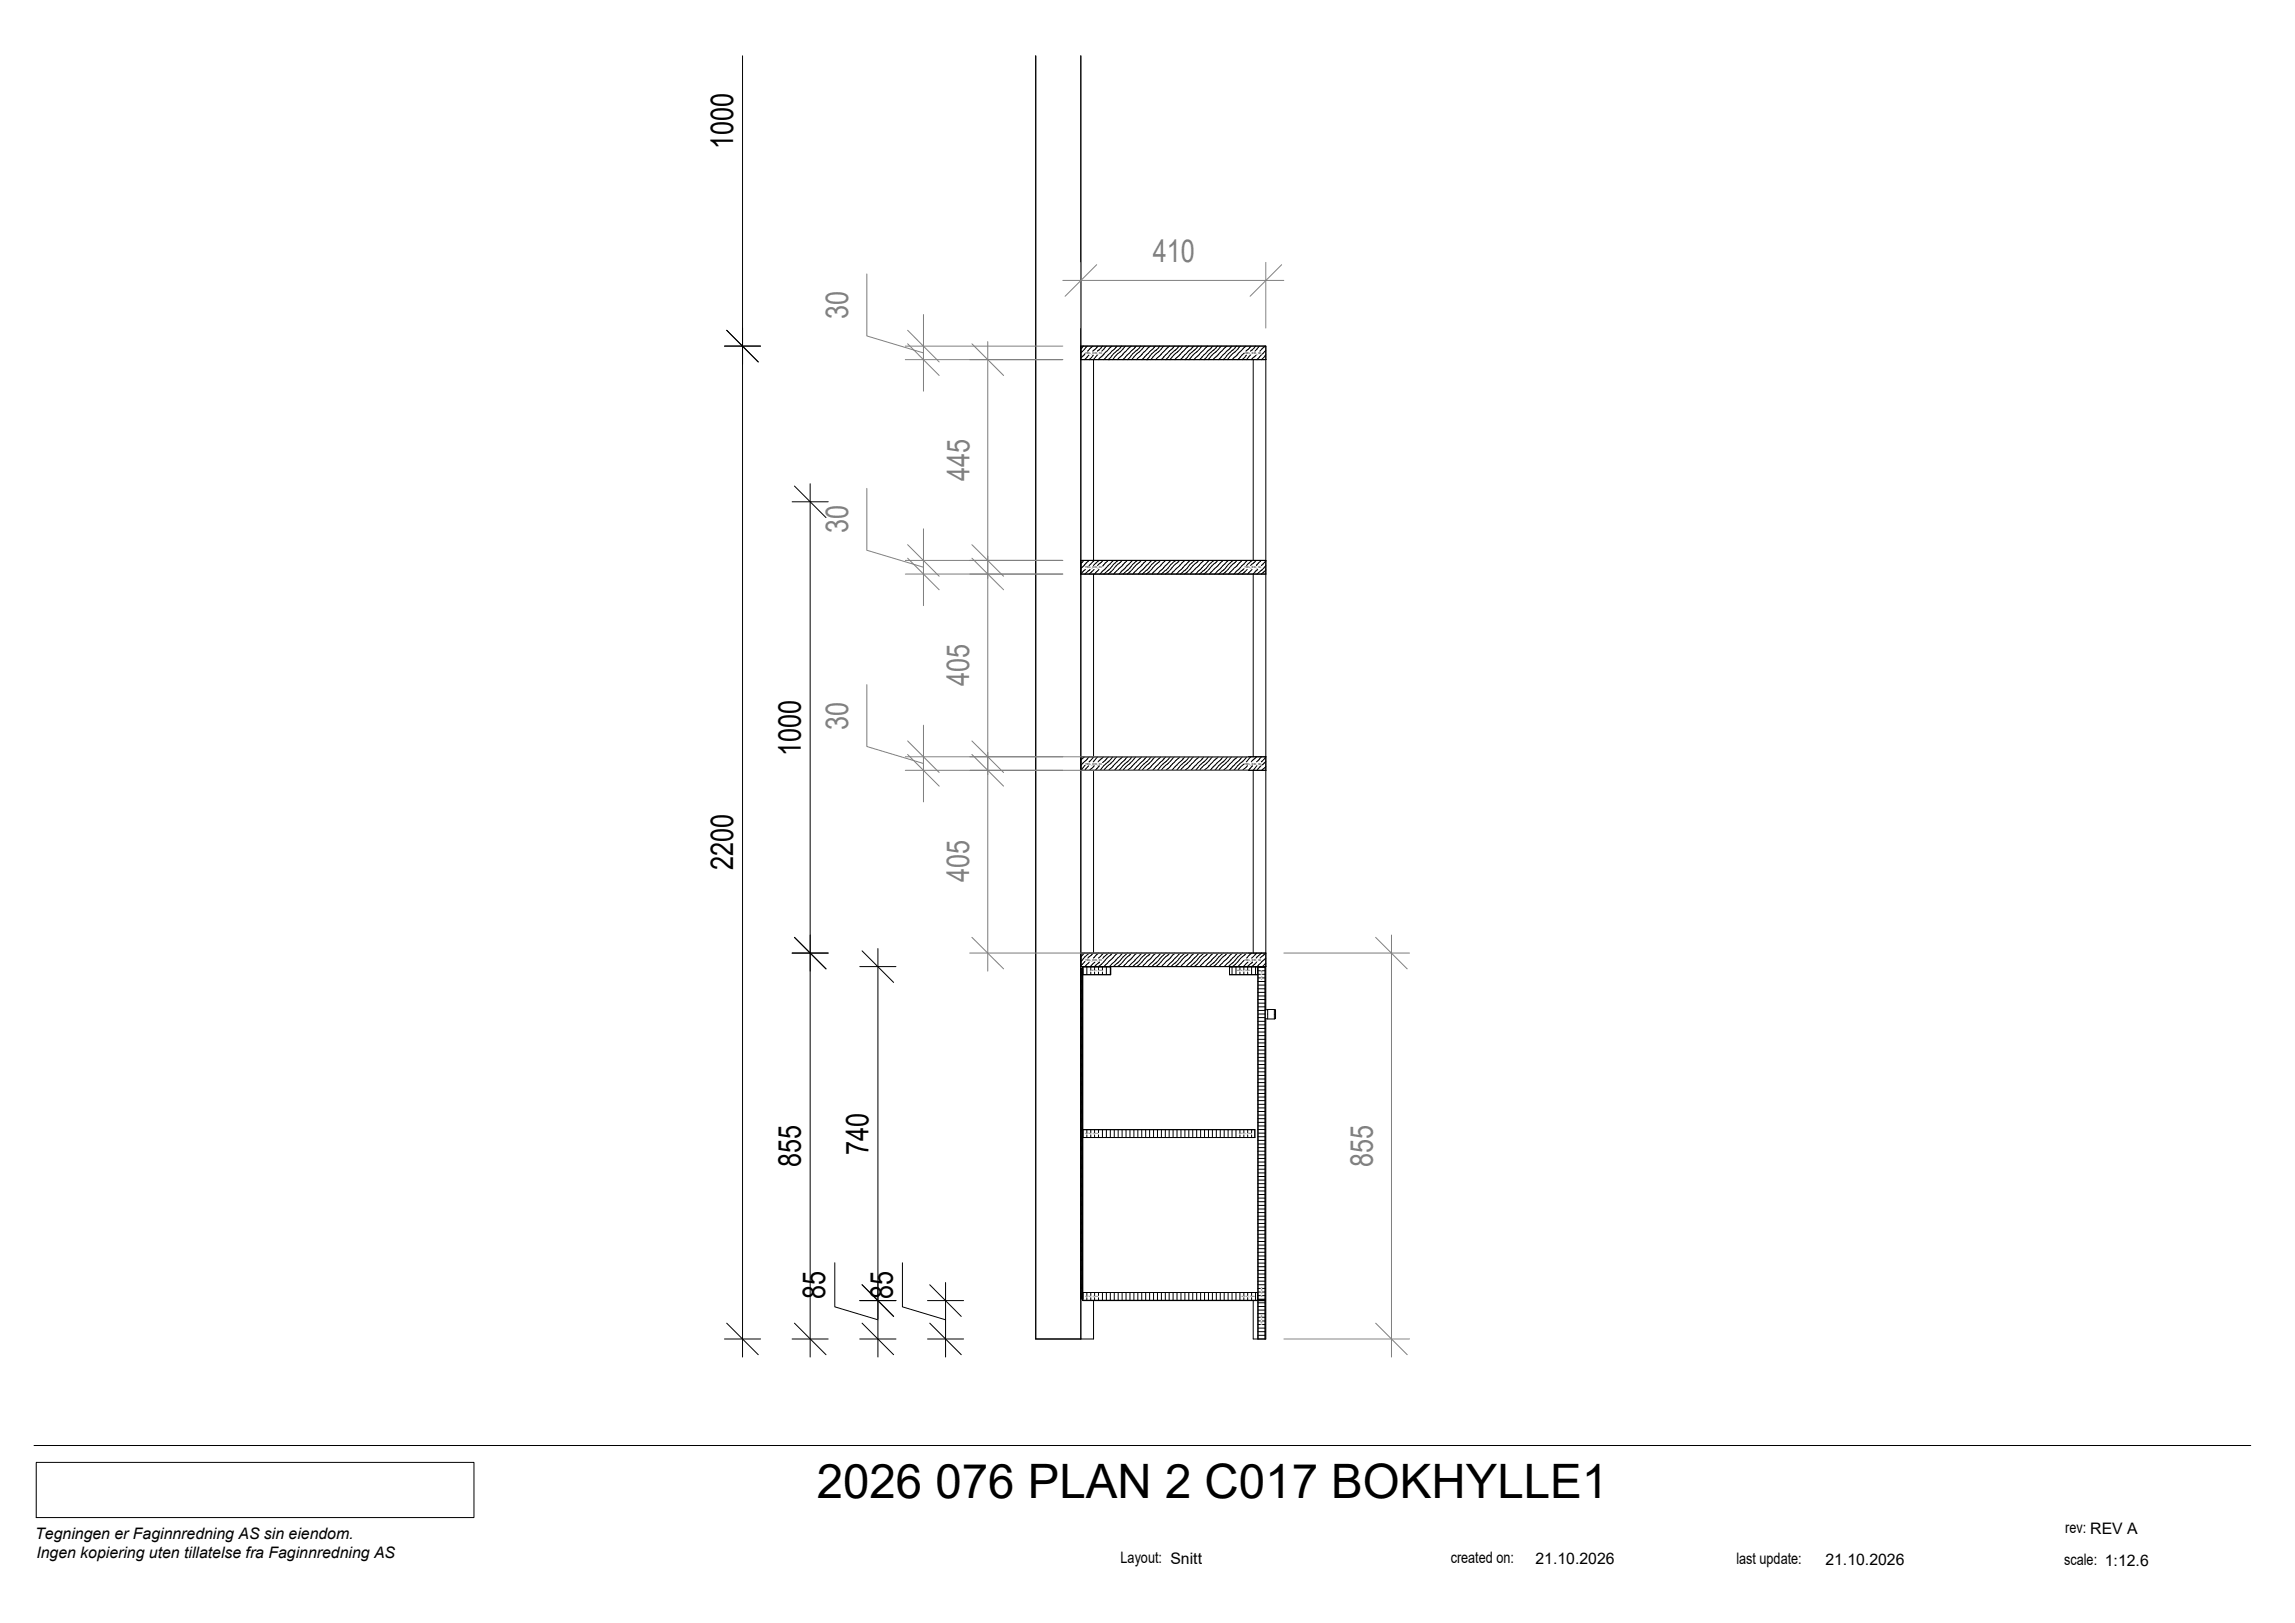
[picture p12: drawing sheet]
<svg xmlns="http://www.w3.org/2000/svg" width="420mm" height="297mm" viewBox="0 0 420 297" stroke-linecap="round" stroke-linejoin="round" font-family="sans-serif">
<defs><g id="words">
<text font-size="8.7" x="149.5" y="274.2">2026 076 PLAN 2 C017 BOKHYLLE1</text>
<g font-size="5.8">
<text x="134.2" y="27.3" transform="rotate(-90 134.2 27.3)">1000</text>
<text x="146.6" y="138.4" transform="rotate(-90 146.6 138.4)">1000</text>
<text x="134.2" y="159.3" transform="rotate(-90 134.2 159.3)">2200</text>
<text x="146.6" y="213.6" transform="rotate(-90 146.6 213.6)">855</text>
<text x="159" y="211.3" transform="rotate(-90 159 211.3)">740</text>
<text x="151.1" y="237.7" transform="rotate(-90 151.1 237.7)">85</text>
<text x="163.5" y="237.7" transform="rotate(-90 163.5 237.7)">85</text>
</g>
<g font-size="5.8" fill="#808080">
<text x="211" y="47.9">410</text>
<text x="155.3" y="58.4" transform="rotate(-90 155.3 58.4)">30</text>
<text x="177.5" y="88" transform="rotate(-90 177.5 88)">445</text>
<text x="155.3" y="97.6" transform="rotate(-90 155.3 97.6)">30</text>
<text x="177.4" y="125.6" transform="rotate(-90 177.4 125.6)">405</text>
<text x="155.3" y="133.5" transform="rotate(-90 155.3 133.5)">30</text>
<text x="177.4" y="161.5" transform="rotate(-90 177.4 161.5)">405</text>
<text x="251.4" y="213.6" transform="rotate(-90 251.4 213.6)">855</text>
</g>
<g font-size="2.9">
<text x="6.5" y="281.6">Tegningen er Faginnredning AS sin eiendom.</text>
<text x="378.1" y="280.5">rev: REV A</text>
<text x="6.7" y="285.1">Ingen kopiering uten tillatelse fra Faginnredning AS</text>
<text x="205.2" y="286.1">Layout: Snitt</text>
<text x="265.6" y="286.1">created on:</text>
<text x="281.1" y="286.2">21.10.2026</text>
<text x="317.9" y="286.2">last update:</text>
<text x="334.2" y="286.4">21.10.2026</text>
<text x="377.9" y="286.4">scale: 1:12.6</text>
</g>
<g font-size=".5">
<text x="198.7" y="64.8">HEL_EIK_30</text>
<text x="227.9" y="64.8">HEL_EIK_30</text>
<text x="198.7" y="104">HEL_EIK_30</text>
<text x="227.9" y="104">HEL_EIK_30</text>
<text x="198.7" y="139.9">HEL_EIK_30</text>
<text x="227.9" y="139.9">HEL_EIK_30</text>
<text x="198.7" y="175.9">HEL_EIK_30</text>
<text x="227.9" y="175.9">HEL_EIK_30</text>
</g>
<g font-size=".3">
<text x="199.6" y="177.8">MDF16_L_F2200</text>
<text x="226.5" y="177.8">MDF16_L_F2200</text>
<text x="230.9" y="177.5" transform="rotate(90 230.9 177.5)">MDF16_F_EIK</text>
<text x="198.7" y="207.6">MDF16_L_F2200</text>
<text x="226.9" y="207.6">MDF16_L_F2200</text>
<text x="198.7" y="237.4">MDF16_L_F2200</text>
<text x="227.4" y="237.4">MDF16_L_F2200</text>
<text x="230.9" y="235.6" transform="rotate(90 230.9 235.6)">MDF16_F_EIK</text>
<text x="230.9" y="240.6" transform="rotate(90 230.9 240.6)">MDF16_F_EIK</text>
</g>
</g></defs>
<!-- layer: IMOS_SECTION_HATCH -->
<g fill="none" stroke="#000" stroke-width=".18">
<path d="M198.3 63.3v.1M198.3 63.4l-.4 .5M198.6 64.8l-.7 .7M199 63.3l-1.1 1.3M199.4 65l-.8 .8M200.1 63.3l-1 1M200.2 65l-.8 .8M200.9 65l-.7 .8M201 63.3l-.9 1M201.8 63.3l-.9 1M202.6 63.3l-.9 1M202.9 65.8h.1"/>
<path d="M203.6 63.3l-2.5 2.5M204.5 63.3l-2.5 2.5M205.3 63.3l-2.4 2.5M206 63.3l-2.3 2.5M207.1 63.3l-2.5 2.5M208 63.3l-2.4 2.5M208.8 63.3l-2.4 2.5M209.6 63.3l-2.4 2.5M209.9 65.8h.1M210.6 63.3l-2.5 2.5M211.5 63.3l-2.5 2.5M212.4 63.3l-2.5 2.5"/>
<path d="M213 63.3l-2.3 2.5M214.1 63.3l-2.5 2.5M215 63.3l-2.4 2.5M215.8 63.4l-2.4 2.4M215.8 63.3v.1M216.1 65.8h.1M216.6 63.3l-2.4 2.5M216.9 65.8h.1M217.6 63.3l-2.5 2.5M218.5 63.3l-2.4 2.5M219.4 63.3l-1.5 1.4-.9 1.1M220.1 63.3l-2.4 2.5"/>
<path d="M221.1 63.3l-2.5 2.5M222 63.3l-2.4 2.5M222.8 63.4l-2.4 2.4M222.8 63.3v.1M223.6 63.3l-2.4 2.5M224.6 63.3l-2.5 2.5M225.5 63.3l-2.4 2.5M226.4 63.3l-2.4 2.5M227.1 63.3l-2.4 2.5M227.8 64.6l-1.2 1.2M228.1 63.3l-2.5 2.5M228.2 65l-.8 .8"/>
<path d="M228.9 65l-.7 .8M229 63.3l-.9 1M229.9 63.3v.1M229.9 63.4l-1 .9M230 65l-.9 .8M230.6 63.3l-.8 1M230.9 65l-.8 .8M231.6 63.3l-1 1M231.7 64.1l-.7 .8M231.7 65.8h.1M231.7 64.9l-.7 .9M198.4 102.6l-.5 .5"/>
<path d="M198.7 104.2l-.8 .8M199.3 102.6l-1.4 1.4M199.6 104.2l-1 .9M200.3 104.2l-.9 .9M200.3 102.6l-.9 .9M200.3 102.6h.1M201.2 104.2l-.8 .9M201.2 102.6l-1 .9M202 102.6l-1.1 .9M202.8 102.6l-.9 1M203.8 102.6l-2.5 2.5M203.8 102.6h.1"/>
<path d="M204.7 102.6l-2.6 2.5M205.5 102.6l-2.6 2.5M206.4 102.6l-2.5 2.5M207.3 102.6l-2.4 2.5M207.4 102.6h-.1M208.2 102.6l-2.6 2.5M209 102.6l-2.6 2.5M209.9 102.6l-2.5 2.5M210.8 102.6l-2.4 2.5M210.8 102.6h.1M211.7 102.6l-2.6 2.5M212.5 102.6l-2.6 2.5"/>
<path d="M213.4 102.6l-2.5 2.5M214.4 102.6l-2.5 2.5M215.2 102.6l-2.6 2.5M216 102.6l-2.6 2.5M216.9 102.6l-2.5 2.5M217.9 102.6l-2.5 2.5M217.9 102.6h.1M218.7 102.6l-2.6 2.5M219.5 102.6l-2.6 2.5M220.4 102.6l-2.5 2.5M221.4 102.6l-2.5 2.5M222.2 102.6l-2.6 2.5"/>
<path d="M223 102.6l-2.6 2.5M223.9 102.6l-2.5 2.5M224.9 102.6l-2.5 2.5M224.9 102.6h.1M225.7 102.6l-2.6 2.5M226.5 102.6l-2.6 2.5M227.4 102.6l-2.5 2.5M227.8 104.1l-1.2 1M228.3 104.2l-.9 .9M228.4 102.6l-2.5 2.5M229.2 104.2l-.8 .9M229.2 102.6l-1 .9"/>
<path d="M230 102.6l-1.1 .9M230.3 104.2l-.9 .9M230.9 102.6l-.9 .9M231.7 102.7l-.8 .8M231.7 104.3l-.8 .8M231.7 103.5l-.7 .9-.9 .7M198.5 138.5l-.6 .6M199.4 138.5l-1.5 1.6M200.2 138.5l-.8 .9M201 138.5l-.9 .9M201.9 139.5v.1M202 138.5l-1 .9"/>
<path d="M202.9 138.5l-1 1M203.7 138.5l-2.3 2.5M204.5 138.5l-2.4 2.5M205.5 138.5l-2.5 2.5M206.4 138.5l-2.4 2.5M207.2 138.5l-2.3 2.5M208 138.5l-2.4 2.5M209 138.5l-2.5 2.5M209.9 138.5l-2.4 2.5M210.7 138.5l-2.3 2.5M211.5 138.5l-2.4 2.5M212.5 138.5l-2.5 2.5"/>
<path d="M213.4 138.5l-2.4 2.5M214.2 138.5l-2.3 2.5M215 138.5l-2.4 2.5M216 138.5l-2.5 2.5M216.9 138.5l-2.4 2.5M217.7 138.5l-2.3 2.5M218.5 138.5l-2.4 2.5M219.5 138.5l-2.5 2.5M220.4 138.5l-2.4 2.5M221.2 138.5l-2.3 2.5M222 138.5l-2.4 2.5M223 138.5l-2.5 2.5"/>
<path d="M224 138.5l-2.5 2.5M224.8 138.5l-2.4 2.5M225.5 138.5l-2.4 2.5M226.5 138.5l-2.5 2.5M227.4 138.5l-2.3 2.5M227.8 139.8l-1.2 1.2M228.2 138.5l-2.3 2.5M229 138.5l-.8 .9M230 138.5l-.9 .9M231 138.5l-1 .9M231.7 139.4l-.7 .6M231.7 138.5l-.8 .9"/>
<path d="M198.6 140.1l-.7 .9M199.3 140.2l-.7 .8M200.3 140.2l-.8 .8M200.5 141h.1M201.3 140.2l-.8 .8M203 141h.1M207.5 141h.1M210 141h.1M211 141h.1M213.5 141h.1M214.5 141h.1M217 141h.1"/>
<path d="M218 141h.1M220.5 141h.1M221.5 141h.1M225.1 141h.1M227.5 141h.1M228.4 140.2l-.9 .8M229.3 140.2l-.8 .8M230.1 140.2l-.7 .8M230.9 140.2l-.8 .8M231.7 140.3l-.7 .7M231.7 140.3h.1M197.9 179.6h.3"/>
<path d="M197.9 179h.3M197.9 178.3h.3M197.9 177.7h.1M197.9 177.3h.3M197.9 177.5h.1M197.9 177.8h.1M197.9 178h.3M197.9 178.2h.3M197.9 178.5h.3M197.9 178.6h.3M197.9 178.8h.3M197.9 179.1h.3"/>
<path d="M197.9 179.3h.3M197.9 179.5h.3M197.9 179.8h.3M197.9 180h.3M198.1 177.7h.1M198.1 177.5h.1M198.1 177.8h.1M198.3 176.9v1.5M198.6 174.4l-.7 .7M198.6 176l-.7 .7M199 176.9v1.5M199.4 176.1l-.8 .8"/>
<path d="M199.4 174.4l-1.5 1.6M199.7 176.9v.6M199.7 177.9v.5M200.2 174.4l-1.1 1M200.4 176.9v.6M200.4 177.9v.5M200.5 176.1l-.9 .8M201.1 174.4l-.9 1M201.1 176.9v.6M201.1 177.9v.5M201.3 176.1l-1 .8M201.8 176.9v.6"/>
<path d="M201.8 177.9v.5M202.1 174.4l-1 1M202.6 176.9v1.5M203 174.4l-1.1 1M203.3 176.9v1.5M203.7 174.4l-2.6 2.5M203.9 176.9h-.1M204.6 174.4l-2.5 2.5M205.6 174.4l-2.5 2.5M206.4 174.4l-2.5 2.5M207.2 174.4l-2.6 2.5M208.1 174.4l-2.5 2.5"/>
<path d="M209.1 174.4l-2.5 2.5M210 174.4l-2.7 2.5M210.7 174.4l-2.6 2.5M210.9 176.9h-.1M211.6 174.4l-2.5 2.5M212.6 174.4l-2.5 2.5M213.5 174.4l-2.6 2.5M214.2 174.4l-2.6 2.5M214.4 176.9h.1M215.1 174.4l-2.5 2.5M216.1 174.4l-2.5 2.5M217 174.4l-2.6 2.5"/>
<path d="M217.7 174.4l-2.6 2.5M217.9 176.9h.1M218.6 174.4l-2.5 2.5M219.6 174.4l-2.5 2.5M220.5 174.4l-2.6 2.5M221.2 174.4l-2.6 2.5M221.4 176.9h.1M222.1 174.4l-2.5 2.5M223.1 174.4l-2.5 2.5M224 174.4l-2.6 2.5M224.7 174.4l-2.6 2.5M225.6 176.9v1.5"/>
<path d="M225.6 174.4l-2.5 2.5M226.3 176.9v1.5M226.6 174.4l-2.5 2.5M227 176.9v.6M227 177.9v.5M227.5 174.4l-2.6 2.5M227.7 176.9v.6M227.7 177.9v.5M227.8 175.8l-1.2 1.1M228.2 174.4l-2.6 2.5M228.4 176.9h.1M228.4 176.9v.6"/>
<path d="M228.4 177.9v.5M228.5 176.1l-.9 .8M229.1 174.4l-.9 1M229.1 176.9v1.5M229.3 176.1l-.9 .8M229.9 176.9v1.5M230.1 176.1l-1 .8M230.1 174.4l-1 1M230.3 179.6h1.3M230.3 179h.4M230.3 178.3h.4M230.3 177.7h.4"/>
<path d="M231 176.1l-.8 .8M231 174.4l-1 1M231.1 179h.5M231.1 178.3h.5M231.1 177.7h.5M231.7 174.4l-1 1M231.7 175.3l-.7 .7M231.7 176.3l-.6 .6M197.9 199.5h.3M197.9 198.8h.3M197.9 198.1h.3M197.9 197.5h.3"/>
<path d="M197.9 196.8h.3M197.9 196.2h.3M197.9 195.5h.3M197.9 194.8h.3M197.9 194.2h.3M197.9 193.5h.3M197.9 192.9h.3M197.9 192.2h.3M197.9 191.5h.3M197.9 190.9h.3M197.9 190.2h.3M197.9 189.5h.3"/>
<path d="M197.9 188.9h.3M197.9 188.2h.3M197.9 187.6h.3M197.9 186.9h.3M197.9 186.2h.3M197.9 185.6h.3M197.9 184.9h.3M197.9 184.3h.3M197.9 183.6h.3M197.9 182.9h.3M197.9 182.3h.3M197.9 181.6h.3"/>
<path d="M197.9 181h.3M197.9 180.3h.3M197.9 180.1h.3M197.9 180.5h.3M197.9 180.6h.3M197.9 180.8h.3M197.9 181.1h.3M197.9 181.3h.3M197.9 181.5h.3M197.9 181.8h.3M197.9 181.9h.3M197.9 182.1h.3"/>
<path d="M197.9 182.4h.3M197.9 182.6h.3M197.9 182.8h.3M197.9 183.1h.3M197.9 183.3h.3M197.9 183.4h.3M197.9 183.8h.3M197.9 183.9h.3M197.9 184.1h.3M197.9 184.4h.3M197.9 184.6h.3M197.9 184.8h.3"/>
<path d="M197.9 185.1h.3M197.9 185.3h.3M197.9 185.4h.3M197.9 185.8h.3M197.9 185.9h.3M197.9 186.1h.3M197.9 186.4h.3M197.9 186.6h.3M197.9 186.7h.3M197.9 187.1h.3M197.9 187.2h.3M197.9 187.4h.3"/>
<path d="M197.9 187.7h.3M197.9 187.9h.3M197.9 188.1h.3M197.9 188.4h.3M197.9 188.6h.3M197.9 188.7h.3M197.9 189.1h.3M197.9 189.2h.3M197.9 189.4h.3M197.9 189.7h.3M197.9 189.9h.3M197.9 190h.3"/>
<path d="M197.9 190.4h.3M197.9 190.5h.3M197.9 190.7h.3M197.9 191h.3M197.9 191.2h.3M197.9 191.4h.3M197.9 191.7h.3M197.9 191.9h.3M197.9 192h.3M197.9 192.4h.3M197.9 192.5h.3M197.9 192.7h.3"/>
<path d="M197.9 193h.3M197.9 193.2h.3M197.9 193.4h.3M197.9 193.7h.3M197.9 193.8h.3M197.9 194h.3M197.9 194.3h.3M197.9 194.5h.3M197.9 194.7h.3M197.9 195h.3M197.9 195.2h.3M197.9 195.3h.3"/>
<path d="M197.9 195.7h.3M197.9 195.8h.3M197.9 196h.3M197.9 196.3h.3M197.9 196.5h.3M197.9 196.7h.3M197.9 197h.3M197.9 197.1h.3M197.9 197.3h.3M197.9 197.6h.3M197.9 197.8h.3M197.9 198h.3"/>
<path d="M197.9 198.3h.3M197.9 198.5h.3M197.9 198.6h.3M197.9 199h.3M197.9 199.1h.3M197.9 199.3h.3M197.9 199.6h.3M197.9 199.8h.3M197.9 200h.3M230.3 199.5h1.3M230.3 198.8h1.3M230.3 198.1h1.3"/>
<path d="M230.3 197.5h1.3M230.3 196.8h1.3M230.3 196.2h1.3M230.3 195.5h1.3M230.3 194.8h1.3M230.3 194.2h1.3M230.3 193.5h1.3M230.3 192.9h1.3M230.3 192.2h1.3M230.3 191.5h1.3M230.3 190.9h1.3M230.3 190.2h1.3"/>
<path d="M230.3 189.5h1.3M230.3 188.9h1.3M230.3 188.2h1.3M230.3 187.6h1.3M230.3 186.9h1.3M230.3 186.2h1.3M230.3 185.6h1.3M230.3 184.9h1.3M230.3 184.3h1.3M230.3 183.6h1.3M230.3 182.9h1.3M230.3 182.3h1.3"/>
<path d="M230.3 181.6h1.3M230.3 181h1.3M230.3 180.3h1.3M197.9 219.9h.3M197.9 219.3h.3M197.9 218.6h.3M197.9 218h.3M197.9 217.3h.3M197.9 216.6h.3M197.9 216h.3M197.9 215.3h.3M197.9 214.7h.3"/>
<path d="M197.9 214h.3M197.9 213.3h.3M197.9 212.7h.3M197.9 212h.3M197.9 211.4h.3M197.9 210.7h.3M197.9 210h.3M197.9 209.4h.3M197.9 208.7h.3M197.9 208h.3M197.9 207.4h.3M197.9 206.7h.3"/>
<path d="M197.9 206.1h.3M197.9 205.4h.3M197.9 204.7h.3M197.9 204.1h.3M197.9 203.4h.3M197.9 202.8h.3M197.9 202.1h.3M197.9 201.4h.3M197.9 200.8h.3M197.9 200.1h.3M197.9 200.3h.3M197.9 200.5h.3"/>
<path d="M197.9 200.6h.3M197.9 200.9h.3M197.9 201.1h.3M197.9 201.3h.3M197.9 201.6h.3M197.9 201.8h.3M197.9 201.9h.3M197.9 202.3h.3M197.9 202.4h.3M197.9 202.6h.3M197.9 202.9h.3M197.9 203.1h.3"/>
<path d="M197.9 203.3h.3M197.9 203.6h.3M197.9 203.8h.3M197.9 203.9h.3M197.9 204.3h.3M197.9 204.4h.3M197.9 204.6h.3M197.9 204.9h.3M197.9 205.1h.3M197.9 205.2h.3M197.9 205.6h.3M197.9 205.7h.3"/>
<path d="M197.9 205.9h.3M197.9 206.2h.3M197.9 206.4h.3M197.9 206.6h.3M197.9 206.9h.3M197.9 207.1h.3M197.9 207.2h.3M197.9 207.6h.3M197.9 207.7h.3M197.9 207.9h.3M197.9 208.2h.3M197.9 208.4h.3"/>
<path d="M197.9 208.5h.3M197.9 208.9h.3M197.9 209h.3M197.9 209.2h.3M197.9 209.5h.3M197.9 209.7h.3M197.9 209.9h.3M197.9 210.2h.3M197.9 210.4h.3M197.9 210.5h.3M197.9 210.9h.3M197.9 211h.3"/>
<path d="M197.9 211.2h.3M197.9 211.5h.3M197.9 211.7h.3M197.9 211.9h.3M197.9 212.2h.3M197.9 212.3h.3M197.9 212.5h.3M197.9 212.8h.3M197.9 213h.3M197.9 213.2h.3M197.9 213.5h.3M197.9 213.7h.3"/>
<path d="M197.9 213.8h.3M197.9 214.2h.3M197.9 214.3h.3M197.9 214.5h.3M197.9 214.8h.3M197.9 215h.3M197.9 215.2h.3M197.9 215.5h.3M197.9 215.6h.3M197.9 215.8h.3M197.9 216.1h.3M197.9 216.3h.3"/>
<path d="M197.9 216.5h.3M197.9 216.8h.3M197.9 217h.3M197.9 217.1h.3M197.9 217.5h.3M197.9 217.6h.3M197.9 217.8h.3M197.9 218.1h.3M197.9 218.3h.3M197.9 218.5h.3M197.9 218.8h.3M197.9 219h.3"/>
<path d="M197.9 219.1h.3M197.9 219.4h.3M197.9 219.6h.3M197.9 219.8h.3M198.3 206.7v1.5M199 206.7v.6M199 207.7v.5M199.7 206.7v.6M199.7 207.7v.5M200.4 206.7v.6M200.4 207.7v.5M201.1 206.7v.6"/>
<path d="M201.1 207.7v.5M201.8 206.7v1.5M202.6 206.7v1.5M203.3 206.7v1.5M204 206.7v1.5M204.7 206.7v1.5M205.4 206.7v1.5M206.1 206.7v1.5M206.9 206.7v1.5M207.6 206.7v1.5M208.3 206.7v1.5M209 206.7v1.5"/>
<path d="M209.7 206.7v1.5M210.5 206.7v1.5M211.2 206.7v1.5M211.9 206.7v1.5M212.6 206.7v1.5M213.3 206.7v1.5M214 206.7v1.5M214.8 206.7v1.5M215.5 206.7v1.5M216.2 206.7v1.5M216.9 206.7v1.5M217.6 206.7v1.5"/>
<path d="M218.4 206.7v1.5M219.1 206.7v1.5M219.8 206.7v1.5M220.5 206.7v1.5M221.2 206.7v1.5M222 206.7v1.5M222.7 206.7v1.5M223.4 206.7v1.5M224.1 206.7v1.5M224.8 206.7v1.5M225.6 206.7v1.5M226.3 206.7v1.5"/>
<path d="M227 206.7v.6M227 207.7v.5M227.7 206.7v.6M227.7 207.7v.5M228.4 206.7v.6M228.4 207.7v.5M229.1 206.7v.6M229.1 207.7v.5M230.3 219.9h1.3M230.3 219.3h1.3M230.3 218.6h1.3M230.3 218h1.3"/>
<path d="M230.3 217.3h1.3M230.3 216.6h1.3M230.3 216h1.3M230.3 215.3h1.3M230.3 214.7h1.3M230.3 214h1.3M230.3 213.3h1.3M230.3 212.7h1.3M230.3 212h1.3M230.3 211.4h1.3M230.3 210.7h1.3M230.3 210h1.3"/>
<path d="M230.3 209.4h1.3M230.3 208.7h1.3M230.3 208h1.3M230.3 207.4h1.3M230.3 206.7h1.3M230.3 206.1h1.3M230.3 205.4h1.3M230.3 204.7h1.3M230.3 204.1h1.3M230.3 203.4h1.3M230.3 202.8h1.3M230.3 202.1h1.3"/>
<path d="M230.3 201.4h1.3M230.3 200.8h1.3M230.3 200.1h1.3M197.9 237.1h.1M197.9 236.5h.3M197.9 235.8h.3M197.9 235.1h.3M197.9 234.5h.3M197.9 233.8h.3M197.9 233.2h.3M197.9 232.5h.3M197.9 231.8h.3"/>
<path d="M197.9 231.2h.3M197.9 230.5h.3M197.9 229.9h.3M197.9 229.2h.3M197.9 228.5h.3M197.9 227.9h.3M197.9 227.2h.3M197.9 226.6h.3M197.9 225.9h.3M197.9 225.2h.3M197.9 224.6h.3M197.9 223.9h.3"/>
<path d="M197.9 223.2h.3M197.9 222.6h.3M197.9 221.9h.3M197.9 221.3h.3M197.9 220.6h.3M197.9 220.1h.3M197.9 220.3h.3M197.9 220.4h.3M197.9 220.8h.3M197.9 220.9h.3M197.9 221.1h.3M197.9 221.4h.3"/>
<path d="M197.9 221.6h.3M197.9 221.8h.3M197.9 222.1h.3M197.9 222.3h.3M197.9 222.4h.3M197.9 222.8h.3M197.9 222.9h.3M197.9 223.1h.3M197.9 223.4h.3M197.9 223.6h.3M197.9 223.7h.3M197.9 224.1h.3"/>
<path d="M197.9 224.2h.3M197.9 224.4h.3M197.9 224.7h.3M197.9 224.9h.3M197.9 225.1h.3M197.9 225.4h.3M197.9 225.6h.3M197.9 225.7h.3M197.9 226.1h.3M197.9 226.2h.3M197.9 226.4h.3M197.9 226.7h.3"/>
<path d="M197.9 226.9h.3M197.9 227h.3M197.9 227.4h.3M197.9 227.5h.3M197.9 227.7h.3M197.9 228h.3M197.9 228.2h.3M197.9 228.4h.3M197.9 228.7h.3M197.9 228.9h.3M197.9 229h.3M197.9 229.4h.3"/>
<path d="M197.9 229.5h.3M197.9 229.7h.3M197.9 230h.3M197.9 230.2h.3M197.9 230.3h.3M197.9 230.7h.3M197.9 230.8h.3M197.9 231h.3M197.9 231.3h.3M197.9 231.5h.3M197.9 231.7h.3M197.9 232h.3"/>
<path d="M197.9 232.2h.3M197.9 232.3h.3M197.9 232.7h.3M197.9 232.8h.3M197.9 233h.3M197.9 233.3h.3M197.9 233.5h.3M197.9 233.7h.3M197.9 234h.3M197.9 234.2h.3M197.9 234.3h.3M197.9 234.6h.3"/>
<path d="M197.9 234.8h.3M197.9 235h.3M197.9 235.3h.3M197.9 235.5h.3M197.9 235.6h.3M197.9 236h.3M197.9 236.1h.3M197.9 236.3h.3M197.9 236.6h.3M197.9 236.8h.3M197.9 237h.3M197.9 237.3h.1"/>
<path d="M197.9 237.5h.1M197.9 237.6h.3M198.1 237.1h.1M198.1 237.3h.1M198.1 237.5h.1M198.3 236.6v1.4M199 236.6v.5M199 237.5v.5M199.7 236.6v.5M199.7 237.5v.5M200.4 236.6v.5M200.4 237.5v.5"/>
<path d="M201.1 236.6v.5M201.1 237.5v.5M201.8 236.6v1.4M202.6 236.6v1.4M203.3 236.6v1.4M204 236.6v1.4M204.7 236.6v1.4M205.4 236.6v1.4M206.1 236.6v1.4M206.9 236.6v1.4M207.6 236.6v1.4M208.3 236.6v1.4"/>
<path d="M209 236.6v1.4M209.7 236.6v1.4M210.5 236.6v1.4M211.2 236.6v1.4M211.9 236.6v1.4M212.6 236.6v1.4M213.3 236.6v1.4M214 236.6v1.4M214.8 236.6v1.4M215.5 236.6v1.4M216.2 236.6v1.4M216.9 236.6v1.4"/>
<path d="M217.6 236.6v1.4M218.4 236.6v1.4M219.1 236.6v1.4M219.8 236.6v1.4M220.5 236.6v1.4M221.2 236.6v1.4M222 236.6v1.4M222.7 236.6v1.4M223.4 236.6v1.4M224.1 236.6v1.4M224.8 236.6v1.4M225.6 236.6v1.4"/>
<path d="M226.3 236.6v1.4M227 236.6v1.4M227.7 236.6v.5M227.7 237.5v.5M228.4 236.6v.5M228.4 237.5v.5M229.1 236.6v.5M229.1 237.5v.5M229.9 236.6v1.4M230.3 237.8h1.3M230.3 237.1h.4M230.3 236.5h.4"/>
<path d="M230.3 235.8h.4M230.3 235.1h1.3M230.3 234.5h1.3M230.3 233.8h1.3M230.3 233.2h1.3M230.3 232.5h1.3M230.3 231.8h1.3M230.3 231.2h1.3M230.3 230.5h1.3M230.3 229.9h1.3M230.3 229.2h1.3M230.3 228.5h1.3"/>
<path d="M230.3 227.9h1.3M230.3 227.2h1.3M230.3 226.6h1.3M230.3 225.9h1.3M230.3 225.2h1.3M230.3 224.6h1.3M230.3 223.9h1.3M230.3 223.2h1.3M230.3 222.6h1.3M230.3 221.9h1.3M230.3 221.3h1.3M230.3 220.6h1.3"/>
<path d="M230.3 238.4h1.3M230.3 239.1h1.3M230.3 239.8h1.3M231.1 237.1h.5M231.1 236.5h.5M231.1 235.8h.5M230.3 240.4h1.3M230.3 241.1h.4M230.3 241.8h.4M230.3 242.4h.4M230.3 243.1h1.3M230.3 243.7h1.3"/>
<path d="M230.3 244.4h1.3M231.1 241.1h.5M231.1 241.8h.5M231.1 242.4h.5"/>
</g>
<!-- layer: IMOS_SECTION_BACK -->
<g fill="none" stroke="#000" stroke-width=".18">
<path d="M189.6 10.2v234.9h10.6v-7.1M197.9 10.2v234.9M197.9 63.3h33.8v121.5M197.9 65.8h33.8M200.2 65.8v36.8M229.4 65.8v36.8M197.9 102.6h33.8M197.9 105.1h33.8M200.2 105.1v33.4M229.4 105.1v33.4M197.9 138.5h33.8M197.9 141h33.8"/>
<path d="M200.2 141v33.4M229.4 141v33.4M197.9 177.2h.3M197.9 174.4h33.8M197.9 176.9h33.8M198.2 176.9v61.1h33.4v7.1M198.2 176.9h5.1v1.5h-5.1M225.1 176.9h5.1v1.5h-5.1zM230.3 176.9v68.2M230.3 177h1.3v60.9h-1.3M231.6 186.5h.5M231.6 184.8h.5"/>
<path d="M231.7 186.5v58.6h-2.3v-7.1M232.1 184.8h1.2v1.7h-1.2zM233.3 184.8l.2 .1M233.3 186.5h.1M233.5 184.9l-.1 1.5M198.2 206.7h31.5v1.5h-31.5M197.9 237.7h.3M198.2 236.6h32v1.4h-32"/>
</g>
<!-- layer: 72IMOSXD03_IM_ARCH_WALL10 -->
<path d="M189.6 10.2v234.9h8.3v-234.9" fill="none" stroke="#000" stroke-width=".18"/>
<!-- layer: 72IMOSXD01_IM_SIDE_NORM -->
<path d="M197.9 63.3h33.8v2.5h-33.8zM197.9 102.6h33.8v2.5h-33.8zM197.9 138.5h33.8v2.5h-33.8zM197.9 174.4h33.8v2.5h-33.8z" fill="none" stroke="#000" stroke-width=".18"/>
<!-- layer: 72IMOSXD01_IM_SHELF_FIX -->
<path d="M198.2 176.9h5.1v1.5h-5.1zM225.1 176.9h5.1v1.5h-5.1zM198.2 236.6h32v1.4h-32z" fill="none" stroke="#000" stroke-width=".18"/>
<!-- layer: 72IMOSXD01_IM_SHELF_INT -->
<path d="M198.2 206.7h31.5v1.5h-31.5z" fill="none" stroke="#000" stroke-width=".18"/>
<!-- layer: 72IMOSXD01_IM_DOOR_NORM -->
<path d="M230.3 177h1.3v60.9h-1.3z" fill="none" stroke="#000" stroke-width=".18"/>
<!-- layer: 72IMOSXD01_IM_BACK -->
<path d="M197.9 177.2h.3v60.5h-.3z" fill="none" stroke="#000" stroke-width=".18"/>
<!-- layer: 72IMOSXD01_IM_SALK_BASE -->
<path d="M230.3 238h1.3v7.1h-1.3z" fill="none" stroke="#000" stroke-width=".18"/>
<!-- layer: imosSectSideView.A.ManualDims -->
<g fill="none" stroke="#808080" stroke-width=".18">
<path d="M158.7 50.1v11.4l10.4 3.1M169.1 57.6v5.7M194.6 51.3h40.4M197.9 48v12M200.8 48.4l-5.8 5.8M231.7 48v12M234.6 48.4l-5.7 5.8M165.7 65.8h28.9M165.7 63.3h28.9M166.2 60.4l5.7 5.8M166.2 62.9l5.7 5.8M169.1 63.3v2.5v-2.5"/>
<path d="M169.1 65.8v5.8M177.9 62.9l5.8 5.8M180.8 62.5v115.2M158.7 89.4v11.3l10.4 3.1M166.2 99.7l5.7 5.8M169.1 96.8v5.8M177.9 99.7l5.8 5.8M165.7 105.1h28.9M165.7 102.6h28.9M166.2 102.2l5.7 5.7M169.1 102.6v2.5v-2.5M169.1 105.1v5.7"/>
<path d="M177.9 102.2l5.8 5.7M158.7 125.3v11.3l10.4 3.1M165.7 138.5h62.7M166.2 135.6l5.7 5.8M166.2 138.1l5.7 5.8M169.1 138.5v2.5v-2.5M169.1 132.7v5.8M177.9 138.1l5.8 5.8M177.9 135.6l5.8 5.8M165.7 141h62.7M169.1 141v5.8M177.5 174.4h50.9"/>
<path d="M177.9 171.5l5.8 5.8M235 174.4h23M251.8 171.5l5.8 5.8M254.7 171.1v77.3M235 245.1h23M251.8 242.2l5.8 5.7"/>
</g>
<!-- layer: imosSectSideView.A.AutoDims -->
<g fill="none" stroke="#000" stroke-width=".18">
<path d="M135.9 10.2v238.2M132.6 63.3h6.6M133 60.4l5.8 5.8M145 91.8h6.6M145.4 89l5.8 5.7M148.3 88.5v159.9M145 174.4h6.6M145.4 171.5l5.8 5.8M157.4 176.9h6.6M157.8 174l5.8 5.8M160.7 173.6v74.8M152.8 231.1v8.1l7.9 2.3"/>
<path d="M157.4 238h6.6M157.8 235.1l5.8 5.8M165.2 231.1v8.1l7.9 2.3M169.8 238h6.6M170.2 235.1l5.8 5.8M173.1 234.7v13.7M132.6 245.1h6.6M133 242.2l5.8 5.7M145 245.1h6.6M145.4 242.2l5.8 5.7M157.4 245.1h6.6M157.8 242.2l5.8 5.7"/>
<path d="M169.8 245.1h6.6M170.2 242.2l5.8 5.7"/>
</g>
<!-- layer: 0 -->
<path d="M6.2 264.6h405.9M6.6 267.6h80.2v10.1h-80.2z" fill="none" stroke="#000" stroke-width=".18"/>
<use href="#words"/>
</svg>
